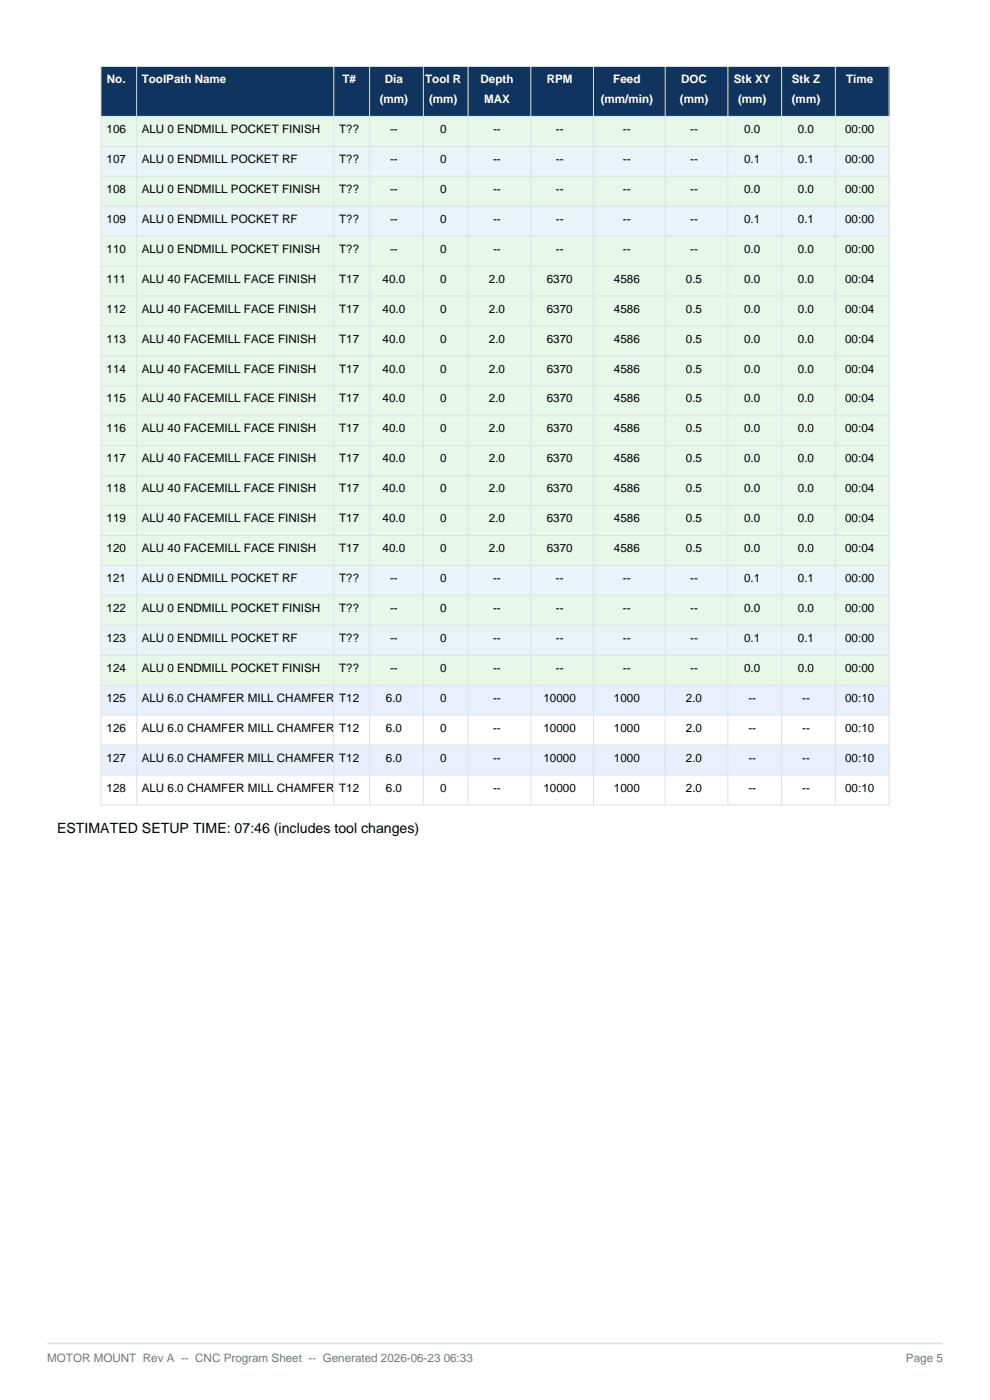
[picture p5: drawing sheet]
<svg xmlns="http://www.w3.org/2000/svg" width="210mm" height="297mm" viewBox="0 0 210 297" stroke-linecap="round" stroke-linejoin="round" font-family="sans-serif">
<defs><g id="words">
<text font-size="3" x="12.1" y="176.7">ESTIMATED SETUP TIME: 07:46 (includes tool changes)</text>
<g font-size="2.5" fill="#fff">
<text x="22.7" y="17.6">No.</text>
<text x="30.1" y="17.6">ToolPath Name</text>
<text x="72.6" y="17.6">T#</text>
<text x="81.6" y="17.6">Dia</text>
<text x="90.2" y="17.6">Tool R</text>
<text x="101.9" y="17.6">Depth</text>
<text x="116" y="17.6">RPM</text>
<text x="130.1" y="17.6">Feed</text>
<text x="144.5" y="17.6">DOC</text>
<text x="155.7" y="17.6">Stk XY</text>
<text x="168" y="17.6">Stk Z</text>
<text x="179.5" y="17.6">Time</text>
<text x="80.6" y="21.9">(mm)</text>
<text x="91" y="21.9">(mm)</text>
<text x="102.7" y="21.9">MAX</text>
<text x="127.4" y="21.9">(mm/min)</text>
<text x="144.2" y="21.9">(mm)</text>
<text x="156.6" y="21.9">(mm)</text>
<text x="168" y="21.9">(mm)</text>
</g>
<g font-size="2.5">
<text x="22.6" y="28.2">106</text>
<text x="30.1" y="28.2">ALU 0 ENDMILL POCKET FINISH</text>
<text x="71.9" y="28.2">T??</text>
<text x="82.7" y="28.2">--</text>
<text x="93.3" y="28.2">0</text>
<text x="104.6" y="28.2">--</text>
<text x="117.9" y="28.2">--</text>
<text x="132.1" y="28.2">--</text>
<text x="146.4" y="28.2">--</text>
<text x="157.9" y="28.2">0.0</text>
<text x="169.3" y="28.2">0.0</text>
<text x="179.3" y="28.2">00:00</text>
<text x="22.6" y="34.6">107</text>
<text x="30.1" y="34.6">ALU 0 ENDMILL POCKET RF</text>
<text x="71.9" y="34.6">T??</text>
<text x="82.7" y="34.6">--</text>
<text x="93.3" y="34.6">0</text>
<text x="104.6" y="34.6">--</text>
<text x="117.9" y="34.6">--</text>
<text x="132.1" y="34.6">--</text>
<text x="146.4" y="34.6">--</text>
<text x="157.9" y="34.6">0.1</text>
<text x="169.3" y="34.6">0.1</text>
<text x="179.3" y="34.6">00:00</text>
<text x="22.6" y="40.9">108</text>
<text x="30.1" y="40.9">ALU 0 ENDMILL POCKET FINISH</text>
<text x="71.9" y="40.9">T??</text>
<text x="82.7" y="40.9">--</text>
<text x="93.3" y="40.9">0</text>
<text x="104.6" y="40.9">--</text>
<text x="117.9" y="40.9">--</text>
<text x="132.1" y="40.9">--</text>
<text x="146.4" y="40.9">--</text>
<text x="157.9" y="40.9">0.0</text>
<text x="169.3" y="40.9">0.0</text>
<text x="179.3" y="40.9">00:00</text>
<text x="22.6" y="47.3">109</text>
<text x="30.1" y="47.3">ALU 0 ENDMILL POCKET RF</text>
<text x="71.9" y="47.3">T??</text>
<text x="82.7" y="47.3">--</text>
<text x="93.3" y="47.3">0</text>
<text x="104.6" y="47.3">--</text>
<text x="117.9" y="47.3">--</text>
<text x="132.1" y="47.3">--</text>
<text x="146.4" y="47.3">--</text>
<text x="157.9" y="47.3">0.1</text>
<text x="169.3" y="47.3">0.1</text>
<text x="179.3" y="47.3">00:00</text>
<text x="22.6" y="53.6">110</text>
<text x="30.1" y="53.6">ALU 0 ENDMILL POCKET FINISH</text>
<text x="71.9" y="53.6">T??</text>
<text x="82.7" y="53.6">--</text>
<text x="93.3" y="53.6">0</text>
<text x="104.6" y="53.6">--</text>
<text x="117.9" y="53.6">--</text>
<text x="132.1" y="53.6">--</text>
<text x="146.4" y="53.6">--</text>
<text x="157.9" y="53.6">0.0</text>
<text x="169.3" y="53.6">0.0</text>
<text x="179.3" y="53.6">00:00</text>
<text x="22.6" y="60">111</text>
<text x="30.1" y="60">ALU 40 FACEMILL FACE FINISH</text>
<text x="71.9" y="60">T17</text>
<text x="81.2" y="60">40.0</text>
<text x="93.3" y="60">0</text>
<text x="103.7" y="60">2.0</text>
<text x="116" y="60">6370</text>
<text x="130.2" y="60">4586</text>
<text x="145.5" y="60">0.5</text>
<text x="157.9" y="60">0.0</text>
<text x="169.3" y="60">0.0</text>
<text x="179.3" y="60">00:04</text>
<text x="22.6" y="66.3">112</text>
<text x="30.1" y="66.3">ALU 40 FACEMILL FACE FINISH</text>
<text x="71.9" y="66.3">T17</text>
<text x="81.2" y="66.3">40.0</text>
<text x="93.3" y="66.3">0</text>
<text x="103.7" y="66.3">2.0</text>
<text x="116" y="66.3">6370</text>
<text x="130.2" y="66.3">4586</text>
<text x="145.5" y="66.3">0.5</text>
<text x="157.9" y="66.3">0.0</text>
<text x="169.3" y="66.3">0.0</text>
<text x="179.3" y="66.3">00:04</text>
<text x="22.6" y="72.7">113</text>
<text x="30.1" y="72.7">ALU 40 FACEMILL FACE FINISH</text>
<text x="71.9" y="72.7">T17</text>
<text x="81.2" y="72.7">40.0</text>
<text x="93.3" y="72.7">0</text>
<text x="103.7" y="72.7">2.0</text>
<text x="116" y="72.7">6370</text>
<text x="130.2" y="72.7">4586</text>
<text x="145.5" y="72.7">0.5</text>
<text x="157.9" y="72.7">0.0</text>
<text x="169.3" y="72.7">0.0</text>
<text x="179.3" y="72.7">00:04</text>
<text x="22.6" y="79">114</text>
<text x="30.1" y="79">ALU 40 FACEMILL FACE FINISH</text>
<text x="71.9" y="79">T17</text>
<text x="81.2" y="79">40.0</text>
<text x="93.3" y="79">0</text>
<text x="103.7" y="79">2.0</text>
<text x="116" y="79">6370</text>
<text x="130.2" y="79">4586</text>
<text x="145.5" y="79">0.5</text>
<text x="157.9" y="79">0.0</text>
<text x="169.3" y="79">0.0</text>
<text x="179.3" y="79">00:04</text>
<text x="22.6" y="85.4">115</text>
<text x="30.1" y="85.4">ALU 40 FACEMILL FACE FINISH</text>
<text x="71.9" y="85.4">T17</text>
<text x="81.2" y="85.4">40.0</text>
<text x="93.3" y="85.4">0</text>
<text x="103.7" y="85.4">2.0</text>
<text x="116" y="85.4">6370</text>
<text x="130.2" y="85.4">4586</text>
<text x="145.5" y="85.4">0.5</text>
<text x="157.9" y="85.4">0.0</text>
<text x="169.3" y="85.4">0.0</text>
<text x="179.3" y="85.4">00:04</text>
<text x="22.6" y="91.7">116</text>
<text x="30.1" y="91.7">ALU 40 FACEMILL FACE FINISH</text>
<text x="71.9" y="91.7">T17</text>
<text x="81.2" y="91.7">40.0</text>
<text x="93.3" y="91.7">0</text>
<text x="103.7" y="91.7">2.0</text>
<text x="116" y="91.7">6370</text>
<text x="130.2" y="91.7">4586</text>
<text x="145.5" y="91.7">0.5</text>
<text x="157.9" y="91.7">0.0</text>
<text x="169.3" y="91.7">0.0</text>
<text x="179.3" y="91.7">00:04</text>
<text x="22.6" y="98.1">117</text>
<text x="30.1" y="98.1">ALU 40 FACEMILL FACE FINISH</text>
<text x="71.9" y="98.1">T17</text>
<text x="81.2" y="98.1">40.0</text>
<text x="93.3" y="98.1">0</text>
<text x="103.7" y="98.1">2.0</text>
<text x="116" y="98.1">6370</text>
<text x="130.2" y="98.1">4586</text>
<text x="145.5" y="98.1">0.5</text>
<text x="157.9" y="98.1">0.0</text>
<text x="169.3" y="98.1">0.0</text>
<text x="179.3" y="98.1">00:04</text>
<text x="22.6" y="104.4">118</text>
<text x="30.1" y="104.4">ALU 40 FACEMILL FACE FINISH</text>
<text x="71.9" y="104.4">T17</text>
<text x="81.2" y="104.4">40.0</text>
<text x="93.3" y="104.4">0</text>
<text x="103.7" y="104.4">2.0</text>
<text x="116" y="104.4">6370</text>
<text x="130.2" y="104.4">4586</text>
<text x="145.5" y="104.4">0.5</text>
<text x="157.9" y="104.4">0.0</text>
<text x="169.3" y="104.4">0.0</text>
<text x="179.3" y="104.4">00:04</text>
<text x="22.6" y="110.8">119</text>
<text x="30.1" y="110.8">ALU 40 FACEMILL FACE FINISH</text>
<text x="71.9" y="110.8">T17</text>
<text x="81.2" y="110.8">40.0</text>
<text x="93.3" y="110.8">0</text>
<text x="103.7" y="110.8">2.0</text>
<text x="116" y="110.8">6370</text>
<text x="130.2" y="110.8">4586</text>
<text x="145.5" y="110.8">0.5</text>
<text x="157.9" y="110.8">0.0</text>
<text x="169.3" y="110.8">0.0</text>
<text x="179.3" y="110.8">00:04</text>
<text x="22.6" y="117.1">120</text>
<text x="30.1" y="117.1">ALU 40 FACEMILL FACE FINISH</text>
<text x="71.9" y="117.1">T17</text>
<text x="81.2" y="117.1">40.0</text>
<text x="93.3" y="117.1">0</text>
<text x="103.7" y="117.1">2.0</text>
<text x="116" y="117.1">6370</text>
<text x="130.2" y="117.1">4586</text>
<text x="145.5" y="117.1">0.5</text>
<text x="157.9" y="117.1">0.0</text>
<text x="169.3" y="117.1">0.0</text>
<text x="179.3" y="117.1">00:04</text>
<text x="22.6" y="123.5">121</text>
<text x="30.1" y="123.5">ALU 0 ENDMILL POCKET RF</text>
<text x="71.9" y="123.5">T??</text>
<text x="82.7" y="123.5">--</text>
<text x="93.3" y="123.5">0</text>
<text x="104.6" y="123.5">--</text>
<text x="117.9" y="123.5">--</text>
<text x="132.1" y="123.5">--</text>
<text x="146.4" y="123.5">--</text>
<text x="157.9" y="123.5">0.1</text>
<text x="169.3" y="123.5">0.1</text>
<text x="179.3" y="123.5">00:00</text>
<text x="22.6" y="129.8">122</text>
<text x="30.1" y="129.8">ALU 0 ENDMILL POCKET FINISH</text>
<text x="71.9" y="129.8">T??</text>
<text x="82.7" y="129.8">--</text>
<text x="93.3" y="129.8">0</text>
<text x="104.6" y="129.8">--</text>
<text x="117.9" y="129.8">--</text>
<text x="132.1" y="129.8">--</text>
<text x="146.4" y="129.8">--</text>
<text x="157.9" y="129.8">0.0</text>
<text x="169.3" y="129.8">0.0</text>
<text x="179.3" y="129.8">00:00</text>
<text x="22.6" y="136.2">123</text>
<text x="30.1" y="136.2">ALU 0 ENDMILL POCKET RF</text>
<text x="71.9" y="136.2">T??</text>
<text x="82.7" y="136.2">--</text>
<text x="93.3" y="136.2">0</text>
<text x="104.6" y="136.2">--</text>
<text x="117.9" y="136.2">--</text>
<text x="132.1" y="136.2">--</text>
<text x="146.4" y="136.2">--</text>
<text x="157.9" y="136.2">0.1</text>
<text x="169.3" y="136.2">0.1</text>
<text x="179.3" y="136.2">00:00</text>
<text x="22.6" y="142.5">124</text>
<text x="30.1" y="142.5">ALU 0 ENDMILL POCKET FINISH</text>
<text x="71.9" y="142.5">T??</text>
<text x="82.7" y="142.5">--</text>
<text x="93.3" y="142.5">0</text>
<text x="104.6" y="142.5">--</text>
<text x="117.9" y="142.5">--</text>
<text x="132.1" y="142.5">--</text>
<text x="146.4" y="142.5">--</text>
<text x="157.9" y="142.5">0.0</text>
<text x="169.3" y="142.5">0.0</text>
<text x="179.3" y="142.5">00:00</text>
<text x="22.6" y="148.9">125</text>
<text x="30.1" y="148.9">ALU 6.0 CHAMFER MILL CHAMFER</text>
<text x="71.9" y="148.9">T12</text>
<text x="81.9" y="148.9">6.0</text>
<text x="93.3" y="148.9">0</text>
<text x="104.6" y="148.9">--</text>
<text x="115.3" y="148.9">10000</text>
<text x="130.2" y="148.9">1000</text>
<text x="145.5" y="148.9">2.0</text>
<text x="158.7" y="148.9">--</text>
<text x="170.1" y="148.9">--</text>
<text x="179.3" y="148.9">00:10</text>
<text x="22.6" y="155.2">126</text>
<text x="30.1" y="155.2">ALU 6.0 CHAMFER MILL CHAMFER</text>
<text x="71.9" y="155.2">T12</text>
<text x="81.9" y="155.2">6.0</text>
<text x="93.3" y="155.2">0</text>
<text x="104.6" y="155.2">--</text>
<text x="115.3" y="155.2">10000</text>
<text x="130.2" y="155.2">1000</text>
<text x="145.5" y="155.2">2.0</text>
<text x="158.7" y="155.2">--</text>
<text x="170.1" y="155.2">--</text>
<text x="179.3" y="155.2">00:10</text>
<text x="22.6" y="161.6">127</text>
<text x="30.1" y="161.6">ALU 6.0 CHAMFER MILL CHAMFER</text>
<text x="71.9" y="161.6">T12</text>
<text x="81.9" y="161.6">6.0</text>
<text x="93.3" y="161.6">0</text>
<text x="104.6" y="161.6">--</text>
<text x="115.3" y="161.6">10000</text>
<text x="130.2" y="161.6">1000</text>
<text x="145.5" y="161.6">2.0</text>
<text x="158.7" y="161.6">--</text>
<text x="170.1" y="161.6">--</text>
<text x="179.3" y="161.6">00:10</text>
<text x="22.6" y="167.9">128</text>
<text x="30.1" y="167.9">ALU 6.0 CHAMFER MILL CHAMFER</text>
<text x="71.9" y="167.9">T12</text>
<text x="81.9" y="167.9">6.0</text>
<text x="93.3" y="167.9">0</text>
<text x="104.6" y="167.9">--</text>
<text x="115.3" y="167.9">10000</text>
<text x="130.2" y="167.9">1000</text>
<text x="145.5" y="167.9">2.0</text>
<text x="158.7" y="167.9">--</text>
<text x="170.1" y="167.9">--</text>
<text x="179.3" y="167.9">00:10</text>
</g>
<g font-size="2.5" fill="#6c757d">
<text x="10" y="289">MOTOR MOUNT Rev A -- CNC Program Sheet -- Generated 2026-06-23 06:33</text>
<text x="192.2" y="289">Page 5</text>
</g>
</g></defs>
<path d="M10 285h190" fill="none" stroke="#dee2e6" stroke-width=".35"/>
<path d="M21.4 14.1h167.2v10.6h-167.2z" fill-rule="evenodd" fill="#0f3460"/>
<path d="M21.4 24.7h167.2v6.4h-167.2z" fill-rule="evenodd" fill="#fff"/>
<path d="M21.4 31.1h167.2v6.3h-167.2z" fill-rule="evenodd" fill="#e8f0fe"/>
<path d="M21.4 37.4h167.2v6.4h-167.2z" fill-rule="evenodd" fill="#fff"/>
<path d="M21.4 43.8h167.2v6.3h-167.2z" fill-rule="evenodd" fill="#e8f0fe"/>
<path d="M21.4 50.1h167.2v6.4h-167.2z" fill-rule="evenodd" fill="#fff"/>
<path d="M21.4 56.5h167.2v6.3h-167.2z" fill-rule="evenodd" fill="#e8f0fe"/>
<path d="M21.4 62.8h167.2v6.4h-167.2z" fill-rule="evenodd" fill="#fff"/>
<path d="M21.4 69.2h167.2v6.3h-167.2z" fill-rule="evenodd" fill="#e8f0fe"/>
<path d="M21.4 75.5h167.2v6.4h-167.2z" fill-rule="evenodd" fill="#fff"/>
<path d="M21.4 81.9h167.2v6.3h-167.2z" fill-rule="evenodd" fill="#e8f0fe"/>
<path d="M21.4 88.2h167.2v6.4h-167.2z" fill-rule="evenodd" fill="#fff"/>
<path d="M21.4 94.6h167.2v6.3h-167.2z" fill-rule="evenodd" fill="#e8f0fe"/>
<path d="M21.4 100.9h167.2v6.4h-167.2z" fill-rule="evenodd" fill="#fff"/>
<path d="M21.4 107.3h167.2v6.3h-167.2z" fill-rule="evenodd" fill="#e8f0fe"/>
<path d="M21.4 113.6h167.2v6.4h-167.2z" fill-rule="evenodd" fill="#fff"/>
<path d="M21.4 120h167.2v6.3h-167.2z" fill-rule="evenodd" fill="#e8f0fe"/>
<path d="M21.4 126.3h167.2v6.4h-167.2z" fill-rule="evenodd" fill="#fff"/>
<path d="M21.4 132.7h167.2v6.3h-167.2z" fill-rule="evenodd" fill="#e8f0fe"/>
<path d="M21.4 139h167.2v6.4h-167.2z" fill-rule="evenodd" fill="#fff"/>
<path d="M21.4 145.4h167.2v6.3h-167.2z" fill-rule="evenodd" fill="#e8f0fe"/>
<path d="M21.4 151.7h167.2v6.4h-167.2z" fill-rule="evenodd" fill="#fff"/>
<path d="M21.4 158.1h167.2v6.3h-167.2z" fill-rule="evenodd" fill="#e8f0fe"/>
<path d="M21.4 164.4h167.2v6.4h-167.2z" fill-rule="evenodd" fill="#fff"/>
<path d="M21.4 24.7h167.2v6.4h-167.2z" fill-rule="evenodd" fill="#e8f8e8"/>
<path d="M21.4 31.1h167.2v6.3h-167.2z" fill-rule="evenodd" fill="#e8f4f8"/>
<path d="M21.4 37.4h167.2v6.4h-167.2z" fill-rule="evenodd" fill="#e8f8e8"/>
<path d="M21.4 43.8h167.2v6.3h-167.2z" fill-rule="evenodd" fill="#e8f4f8"/>
<g fill="#e8f8e8">
<path d="M21.4 50.1h167.2v6.4h-167.2z" fill-rule="evenodd"/>
<path d="M21.4 56.5h167.2v6.3h-167.2z" fill-rule="evenodd"/>
<path d="M21.4 62.8h167.2v6.4h-167.2z" fill-rule="evenodd"/>
<path d="M21.4 69.2h167.2v6.3h-167.2z" fill-rule="evenodd"/>
<path d="M21.4 75.5h167.2v6.4h-167.2z" fill-rule="evenodd"/>
<path d="M21.4 81.9h167.2v6.3h-167.2z" fill-rule="evenodd"/>
<path d="M21.4 88.2h167.2v6.4h-167.2z" fill-rule="evenodd"/>
<path d="M21.4 94.6h167.2v6.3h-167.2z" fill-rule="evenodd"/>
<path d="M21.4 100.9h167.2v6.4h-167.2z" fill-rule="evenodd"/>
<path d="M21.4 107.3h167.2v6.3h-167.2z" fill-rule="evenodd"/>
<path d="M21.4 113.6h167.2v6.4h-167.2z" fill-rule="evenodd"/>
</g>
<path d="M21.4 120h167.2v6.3h-167.2z" fill-rule="evenodd" fill="#e8f4f8"/>
<path d="M21.4 126.3h167.2v6.4h-167.2z" fill-rule="evenodd" fill="#e8f8e8"/>
<path d="M21.4 132.7h167.2v6.3h-167.2z" fill-rule="evenodd" fill="#e8f4f8"/>
<path d="M21.4 139h167.2v6.4h-167.2z" fill-rule="evenodd" fill="#e8f8e8"/>
<g fill="none" stroke="#dee2e6" stroke-width=".21">
<path d="M21.4 14.1h167.2v156.7h-167.2zM29 14.1v156.7M70.8 14.1v156.7M78.4 14.1v156.7M89.8 14.1v156.7M99.3 14.1v156.7M112.6 14.1v156.7M125.9 14.1v156.7M141.1 14.1v156.7M154.4 14.1v156.7M165.8 14.1v156.7M177.2 14.1v156.7"/>
<path d="M21.4 24.7h167.2M21.4 31.1h167.2M21.4 37.4h167.2M21.4 43.8h167.2M21.4 50.1h167.2M21.4 56.5h167.2M21.4 62.8h167.2M21.4 69.2h167.2M21.4 75.5h167.2M21.4 81.9h167.2M21.4 88.2h167.2M21.4 94.6h167.2"/>
<path d="M21.4 100.9h167.2M21.4 107.3h167.2M21.4 113.6h167.2M21.4 120h167.2M21.4 126.3h167.2M21.4 132.7h167.2M21.4 139h167.2M21.4 145.4h167.2M21.4 151.7h167.2M21.4 158.1h167.2M21.4 164.4h167.2"/>
</g>
<use href="#words"/>
</svg>
